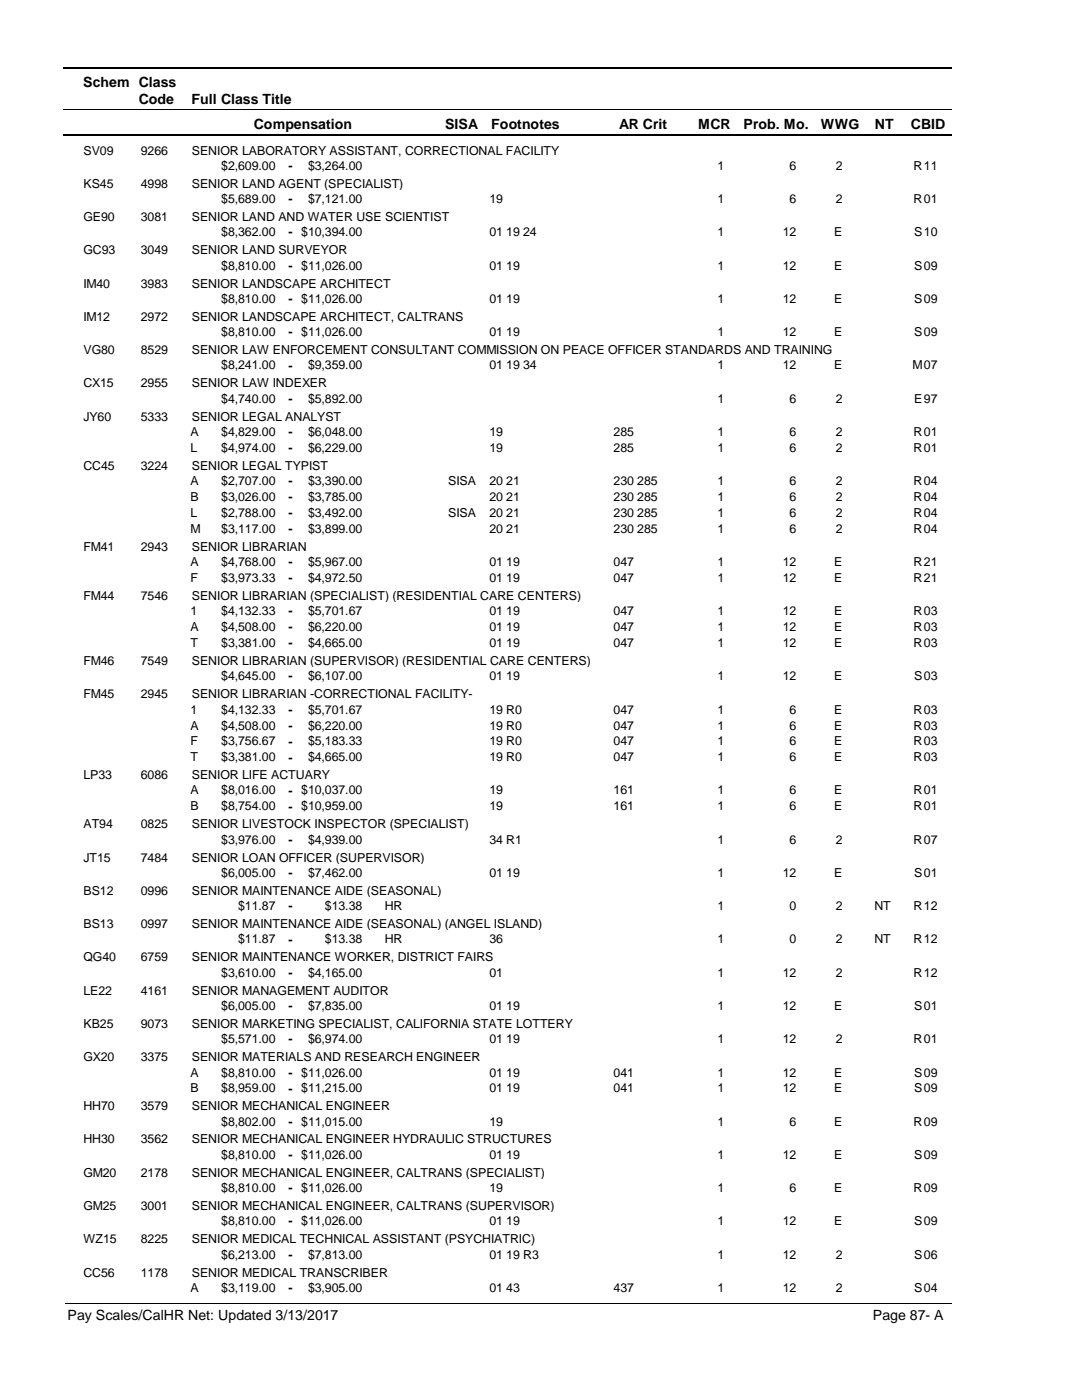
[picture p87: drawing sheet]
<svg xmlns="http://www.w3.org/2000/svg" width="216mm" height="279mm" viewBox="0 0 216 279" stroke-linecap="round" stroke-linejoin="round" font-family="sans-serif">
<defs><g id="words">
<g font-size="2.8">
<text x="16.6" y="17.3">Schem Class</text>
<text x="27.7" y="20.7">Code</text>
<text x="38.2" y="20.7">Full Class Title</text>
<text x="50.6" y="25.7">Compensation</text>
<text x="88.7" y="25.7">SISA</text>
<text x="98" y="25.7">Footnotes</text>
<text x="123.5" y="25.7">AR Crit</text>
<text x="139.2" y="25.7">MCR</text>
<text x="148.3" y="25.7">Prob. Mo.</text>
<text x="163.7" y="25.7">WWG</text>
<text x="174.5" y="25.7">NT</text>
<text x="181.6" y="25.7">CBID</text>
<text x="13.5" y="263.5">Pay Scales/CalHR Net: Updated 3/13/2017</text>
<text x="174.1" y="263.5">Page 87- A</text>
</g>
<g font-size="2.5">
<text x="16.6" y="30.8">SV09</text>
<text x="28.1" y="30.8">9266</text>
<text x="38.2" y="30.8">SENIOR LABORATORY ASSISTANT, CORRECTIONAL FACILITY</text>
<text x="44.1" y="33.9">$2,609.00</text>
<text x="57.5" y="33.9">-</text>
<text x="61.4" y="33.9">$3,264.00</text>
<text x="143.1" y="33.9">1</text>
<text x="157.5" y="33.9">6</text>
<text x="166.6" y="33.9">2</text>
<text x="182.2" y="33.9">R</text>
<text x="184.2" y="33.9">11</text>
<text x="16.6" y="37.5">KS45</text>
<text x="28.1" y="37.5">4998</text>
<text x="38.2" y="37.5">SENIOR LAND AGENT (SPECIALIST)</text>
<text x="44.1" y="40.6">$5,689.00</text>
<text x="57.5" y="40.6">-</text>
<text x="61.4" y="40.6">$7,121.00</text>
<text x="97.6" y="40.6">19</text>
<text x="143.1" y="40.6">1</text>
<text x="157.5" y="40.6">6</text>
<text x="166.6" y="40.6">2</text>
<text x="182.2" y="40.6">R</text>
<text x="184.2" y="40.6">01</text>
<text x="16.6" y="44.1">GE90</text>
<text x="28.1" y="44.1">3081</text>
<text x="38.2" y="44.1">SENIOR LAND AND WATER USE SCIENTIST</text>
<text x="44.1" y="47.2">$8,362.00</text>
<text x="57.5" y="47.2">-</text>
<text x="60.1" y="47.2">$10,394.00</text>
<text x="97.6" y="47.2">01 19 24</text>
<text x="143.1" y="47.2">1</text>
<text x="156.1" y="47.2">12</text>
<text x="166.3" y="47.2">E</text>
<text x="182.3" y="47.2">S</text>
<text x="184.2" y="47.2">10</text>
<text x="16.6" y="50.7">GC93</text>
<text x="28.1" y="50.7">3049</text>
<text x="38.2" y="50.7">SENIOR LAND SURVEYOR</text>
<text x="44.1" y="53.8">$8,810.00</text>
<text x="57.5" y="53.9">-</text>
<text x="60.1" y="53.8">$11,026.00</text>
<text x="97.6" y="53.8">01 19</text>
<text x="143.1" y="53.8">1</text>
<text x="156.1" y="53.8">12</text>
<text x="166.3" y="53.8">E</text>
<text x="182.3" y="53.8">S</text>
<text x="184.2" y="53.8">09</text>
<text x="16.6" y="57.4">IM40</text>
<text x="28.1" y="57.4">3983</text>
<text x="38.2" y="57.4">SENIOR LANDSCAPE ARCHITECT</text>
<text x="16.6" y="64">IM12</text>
<text x="28.1" y="64">2972</text>
<text x="38.2" y="64">SENIOR LANDSCAPE ARCHITECT, CALTRANS</text>
<text x="44.1" y="60.5">$8,810.00</text>
<text x="57.5" y="60.5">-</text>
<text x="60.1" y="60.5">$11,026.00</text>
<text x="97.6" y="60.5">01 19</text>
<text x="143.1" y="60.5">1</text>
<text x="156.1" y="60.5">12</text>
<text x="166.3" y="60.5">E</text>
<text x="182.3" y="60.5">S</text>
<text x="184.2" y="60.5">09</text>
<text x="16.6" y="70.7">VG80</text>
<text x="28.1" y="70.7">8529</text>
<text x="38.2" y="70.7">SENIOR LAW ENFORCEMENT CONSULTANT COMMISSION ON PEACE OFFICER STANDARDS AND TRAINING</text>
<text x="44.1" y="67.1">$8,810.00</text>
<text x="57.5" y="67.1">-</text>
<text x="60.1" y="67.1">$11,026.00</text>
<text x="97.6" y="67.1">01 19</text>
<text x="143.1" y="67.1">1</text>
<text x="156.1" y="67.1">12</text>
<text x="166.3" y="67.1">E</text>
<text x="182.3" y="67.1">S</text>
<text x="184.2" y="67.1">09</text>
<text x="16.6" y="77.3">CX15</text>
<text x="28.1" y="77.3">2955</text>
<text x="38.2" y="77.3">SENIOR LAW INDEXER</text>
<text x="44.1" y="73.7">$8,241.00</text>
<text x="57.5" y="73.8">-</text>
<text x="61.4" y="73.7">$9,359.00</text>
<text x="97.6" y="73.7">01 19 34</text>
<text x="143.1" y="73.7">1</text>
<text x="156.1" y="73.7">12</text>
<text x="166.3" y="73.7">E</text>
<text x="181.9" y="73.7">M</text>
<text x="184.2" y="73.7">07</text>
<text x="16.6" y="84">JY60</text>
<text x="28.1" y="84">5333</text>
<text x="38.2" y="84">SENIOR LEGAL ANALYST</text>
<text x="44.1" y="80.4">$4,740.00</text>
<text x="57.5" y="80.4">-</text>
<text x="61.4" y="80.4">$5,892.00</text>
<text x="143.1" y="80.4">1</text>
<text x="157.5" y="80.4">6</text>
<text x="166.6" y="80.4">2</text>
<text x="182.3" y="80.4">E</text>
<text x="184.2" y="80.4">97</text>
<text x="38" y="87">A</text>
<text x="44.1" y="87">$4,829.00</text>
<text x="57.5" y="87">-</text>
<text x="61.4" y="87">$6,048.00</text>
<text x="97.6" y="87">19</text>
<text x="122.4" y="87">285</text>
<text x="143.1" y="87">1</text>
<text x="157.5" y="87">6</text>
<text x="166.6" y="87">2</text>
<text x="182.2" y="87">R</text>
<text x="184.2" y="87">01</text>
<text x="16.6" y="93.7">CC45</text>
<text x="28.1" y="93.7">3224</text>
<text x="38" y="90.2">L</text>
<text x="38.2" y="93.7">SENIOR LEGAL TYPIST</text>
<text x="44.1" y="90.2">$4,974.00</text>
<text x="57.5" y="90.2">-</text>
<text x="61.4" y="90.2">$6,229.00</text>
<text x="97.6" y="90.2">19</text>
<text x="122.4" y="90.2">285</text>
<text x="143.1" y="90.2">1</text>
<text x="157.5" y="90.2">6</text>
<text x="166.6" y="90.2">2</text>
<text x="182.2" y="90.2">R</text>
<text x="184.2" y="90.2">01</text>
<text x="38" y="96.8">A</text>
<text x="38" y="100">B</text>
<text x="44.1" y="96.8">$2,707.00</text>
<text x="44.1" y="100">$3,026.00</text>
<text x="57.5" y="96.8">-</text>
<text x="57.5" y="100">-</text>
<text x="61.4" y="96.8">$3,390.00</text>
<text x="61.4" y="100">$3,785.00</text>
<text x="89.4" y="96.8">SISA</text>
<text x="97.6" y="96.8">20 21</text>
<text x="97.6" y="100">20 21</text>
<text x="122.4" y="96.8">230 285</text>
<text x="122.4" y="100">230 285</text>
<text x="143.1" y="96.8">1</text>
<text x="143.1" y="100">1</text>
<text x="157.5" y="96.8">6</text>
<text x="157.5" y="100">6</text>
<text x="166.6" y="96.8">2</text>
<text x="166.6" y="100">2</text>
<text x="182.2" y="96.8">R</text>
<text x="182.2" y="100">R</text>
<text x="184.2" y="96.8">04</text>
<text x="184.2" y="100">04</text>
<text x="38" y="103.2">L</text>
<text x="38" y="106.3">M</text>
<text x="44.1" y="103.2">$2,788.00</text>
<text x="44.1" y="106.3">$3,117.00</text>
<text x="57.5" y="103.2">-</text>
<text x="57.5" y="106.4">-</text>
<text x="61.4" y="103.2">$3,492.00</text>
<text x="61.4" y="106.3">$3,899.00</text>
<text x="89.4" y="103.2">SISA</text>
<text x="97.6" y="103.2">20 21</text>
<text x="97.6" y="106.3">20 21</text>
<text x="122.4" y="103.2">230 285</text>
<text x="122.4" y="106.3">230 285</text>
<text x="143.1" y="103.2">1</text>
<text x="143.1" y="106.3">1</text>
<text x="157.5" y="103.2">6</text>
<text x="157.5" y="106.3">6</text>
<text x="166.6" y="103.2">2</text>
<text x="166.6" y="106.3">2</text>
<text x="182.2" y="103.2">R</text>
<text x="182.2" y="106.3">R</text>
<text x="184.2" y="103.2">04</text>
<text x="184.2" y="106.3">04</text>
<text x="16.6" y="109.9">FM41</text>
<text x="28.1" y="109.9">2943</text>
<text x="38" y="113">A</text>
<text x="38.2" y="109.9">SENIOR LIBRARIAN</text>
<text x="44.1" y="113">$4,768.00</text>
<text x="57.5" y="113">-</text>
<text x="61.4" y="113">$5,967.00</text>
<text x="97.6" y="113">01 19</text>
<text x="122.4" y="113">047</text>
<text x="143.1" y="113">1</text>
<text x="156.1" y="113">12</text>
<text x="166.3" y="113">E</text>
<text x="182.2" y="113">R</text>
<text x="184.2" y="113">21</text>
<text x="16.6" y="119.7">FM44</text>
<text x="28.1" y="119.7">7546</text>
<text x="38" y="116.2">F</text>
<text x="38.2" y="119.7">SENIOR LIBRARIAN (SPECIALIST) (RESIDENTIAL CARE CENTERS)</text>
<text x="44.1" y="116.2">$3,973.33</text>
<text x="57.5" y="116.2">-</text>
<text x="61.4" y="116.2">$4,972.50</text>
<text x="97.6" y="116.2">01 19</text>
<text x="122.4" y="116.2">047</text>
<text x="143.1" y="116.2">1</text>
<text x="156.1" y="116.2">12</text>
<text x="166.3" y="116.2">E</text>
<text x="182.2" y="116.2">R</text>
<text x="184.2" y="116.2">21</text>
<text x="38" y="122.8">1</text>
<text x="38" y="126">A</text>
<text x="44.1" y="122.8">$4,132.33</text>
<text x="44.1" y="126">$4,508.00</text>
<text x="57.5" y="122.8">-</text>
<text x="57.5" y="126">-</text>
<text x="61.4" y="122.8">$5,701.67</text>
<text x="61.4" y="126">$6,220.00</text>
<text x="97.6" y="122.8">01 19</text>
<text x="97.6" y="126">01 19</text>
<text x="122.4" y="122.8">047</text>
<text x="122.4" y="126">047</text>
<text x="143.1" y="122.8">1</text>
<text x="143.1" y="126">1</text>
<text x="156.1" y="122.8">12</text>
<text x="156.1" y="126">12</text>
<text x="166.3" y="122.8">E</text>
<text x="166.3" y="126">E</text>
<text x="182.2" y="122.8">R</text>
<text x="182.2" y="126">R</text>
<text x="184.2" y="122.8">03</text>
<text x="184.2" y="126">03</text>
<text x="38" y="129.1">T</text>
<text x="44.1" y="129.1">$3,381.00</text>
<text x="57.5" y="129.2">-</text>
<text x="61.4" y="129.1">$4,665.00</text>
<text x="97.6" y="129.1">01 19</text>
<text x="122.4" y="129.1">047</text>
<text x="143.1" y="129.1">1</text>
<text x="156.1" y="129.1">12</text>
<text x="166.3" y="129.1">E</text>
<text x="182.2" y="129.1">R</text>
<text x="184.2" y="129.1">03</text>
<text x="16.6" y="132.7">FM46</text>
<text x="28.1" y="132.7">7549</text>
<text x="38.2" y="132.7">SENIOR LIBRARIAN (SUPERVISOR) (RESIDENTIAL CARE CENTERS)</text>
<text x="44.1" y="135.8">$4,645.00</text>
<text x="57.5" y="135.8">-</text>
<text x="61.4" y="135.8">$6,107.00</text>
<text x="97.6" y="135.8">01 19</text>
<text x="143.1" y="135.8">1</text>
<text x="156.1" y="135.8">12</text>
<text x="166.3" y="135.8">E</text>
<text x="182.3" y="135.8">S</text>
<text x="184.2" y="135.8">03</text>
<text x="16.6" y="139.4">FM45</text>
<text x="28.1" y="139.4">2945</text>
<text x="38" y="142.4">1</text>
<text x="38.2" y="139.4">SENIOR LIBRARIAN -CORRECTIONAL FACILITY-</text>
<text x="44.1" y="142.4">$4,132.33</text>
<text x="57.5" y="142.5">-</text>
<text x="61.4" y="142.4">$5,701.67</text>
<text x="97.6" y="142.4">19 R0</text>
<text x="122.4" y="142.4">047</text>
<text x="143.1" y="142.4">1</text>
<text x="157.5" y="142.4">6</text>
<text x="166.3" y="142.4">E</text>
<text x="182.2" y="142.4">R</text>
<text x="184.2" y="142.4">03</text>
<text x="38" y="145.6">A</text>
<text x="38" y="148.8">F</text>
<text x="44.1" y="145.6">$4,508.00</text>
<text x="44.1" y="148.8">$3,756.67</text>
<text x="57.5" y="145.6">-</text>
<text x="57.5" y="148.8">-</text>
<text x="61.4" y="145.6">$6,220.00</text>
<text x="61.4" y="148.8">$5,183.33</text>
<text x="97.6" y="145.6">19 R0</text>
<text x="97.6" y="148.8">19 R0</text>
<text x="122.4" y="145.6">047</text>
<text x="122.4" y="148.8">047</text>
<text x="143.1" y="145.6">1</text>
<text x="143.1" y="148.8">1</text>
<text x="157.5" y="145.6">6</text>
<text x="157.5" y="148.8">6</text>
<text x="166.3" y="145.6">E</text>
<text x="166.3" y="148.8">E</text>
<text x="182.2" y="145.6">R</text>
<text x="182.2" y="148.8">R</text>
<text x="184.2" y="145.6">03</text>
<text x="184.2" y="148.8">03</text>
<text x="16.6" y="155.5">LP33</text>
<text x="28.1" y="155.5">6086</text>
<text x="38" y="152">T</text>
<text x="38.2" y="155.5">SENIOR LIFE ACTUARY</text>
<text x="44.1" y="152">$3,381.00</text>
<text x="57.5" y="152">-</text>
<text x="61.4" y="152">$4,665.00</text>
<text x="97.6" y="152">19 R0</text>
<text x="122.4" y="152">047</text>
<text x="143.1" y="152">1</text>
<text x="157.5" y="152">6</text>
<text x="166.3" y="152">E</text>
<text x="182.2" y="152">R</text>
<text x="184.2" y="152">03</text>
<text x="38" y="158.6">A</text>
<text x="38" y="161.7">B</text>
<text x="44.1" y="158.6">$8,016.00</text>
<text x="44.1" y="161.7">$8,754.00</text>
<text x="57.5" y="158.6">-</text>
<text x="57.5" y="161.8">-</text>
<text x="60.1" y="158.6">$10,037.00</text>
<text x="60.1" y="161.7">$10,959.00</text>
<text x="97.6" y="158.6">19</text>
<text x="97.6" y="161.7">19</text>
<text x="122.4" y="158.6">161</text>
<text x="122.4" y="161.7">161</text>
<text x="143.1" y="158.6">1</text>
<text x="143.1" y="161.7">1</text>
<text x="157.5" y="158.6">6</text>
<text x="157.5" y="161.7">6</text>
<text x="166.3" y="158.6">E</text>
<text x="166.3" y="161.7">E</text>
<text x="182.2" y="158.6">R</text>
<text x="182.2" y="161.7">R</text>
<text x="184.2" y="158.6">01</text>
<text x="184.2" y="161.7">01</text>
<text x="16.6" y="165.3">AT94</text>
<text x="28.1" y="165.3">0825</text>
<text x="38.2" y="165.3">SENIOR LIVESTOCK INSPECTOR (SPECIALIST)</text>
<text x="16.6" y="172">JT15</text>
<text x="28.1" y="172">7484</text>
<text x="38.2" y="172">SENIOR LOAN OFFICER (SUPERVISOR)</text>
<text x="44.1" y="168.4">$3,976.00</text>
<text x="57.5" y="168.4">-</text>
<text x="61.4" y="168.4">$4,939.00</text>
<text x="97.6" y="168.4">34 R1</text>
<text x="143.1" y="168.4">1</text>
<text x="157.5" y="168.4">6</text>
<text x="166.6" y="168.4">2</text>
<text x="182.2" y="168.4">R</text>
<text x="184.2" y="168.4">07</text>
<text x="16.6" y="178.6">BS12</text>
<text x="28.1" y="178.6">0996</text>
<text x="38.2" y="178.6">SENIOR MAINTENANCE AIDE (SEASONAL)</text>
<text x="44.1" y="175">$6,005.00</text>
<text x="57.5" y="175.1">-</text>
<text x="61.4" y="175">$7,462.00</text>
<text x="97.6" y="175">01 19</text>
<text x="143.1" y="175">1</text>
<text x="156.1" y="175">12</text>
<text x="166.3" y="175">E</text>
<text x="182.3" y="175">S</text>
<text x="184.2" y="175">01</text>
<text x="16.6" y="185.2">BS13</text>
<text x="28.1" y="185.2">0997</text>
<text x="38.2" y="185.2">SENIOR MAINTENANCE AIDE (SEASONAL) (ANGEL ISLAND)</text>
<text x="47.5" y="181.7">$11.87</text>
<text x="57.5" y="181.7">-</text>
<text x="64.8" y="181.7">$13.38</text>
<text x="76.7" y="181.7">HR</text>
<text x="143.1" y="181.7">1</text>
<text x="157.5" y="181.7">0</text>
<text x="166.6" y="181.7">2</text>
<text x="174.4" y="181.7">NT</text>
<text x="182.2" y="181.7">R</text>
<text x="184.2" y="181.7">12</text>
<text x="16.6" y="191.9">QG40</text>
<text x="28.1" y="191.9">6759</text>
<text x="38.2" y="191.9">SENIOR MAINTENANCE WORKER, DISTRICT FAIRS</text>
<text x="47.5" y="188.3">$11.87</text>
<text x="57.5" y="188.3">-</text>
<text x="64.8" y="188.3">$13.38</text>
<text x="76.7" y="188.3">HR</text>
<text x="97.6" y="188.3">36</text>
<text x="143.1" y="188.3">1</text>
<text x="157.5" y="188.3">0</text>
<text x="166.6" y="188.3">2</text>
<text x="174.4" y="188.3">NT</text>
<text x="182.2" y="188.3">R</text>
<text x="184.2" y="188.3">12</text>
<text x="44.1" y="194.9">$3,610.00</text>
<text x="57.5" y="195">-</text>
<text x="61.4" y="194.9">$4,165.00</text>
<text x="97.6" y="194.9">01</text>
<text x="143.1" y="194.9">1</text>
<text x="156.1" y="194.9">12</text>
<text x="166.6" y="194.9">2</text>
<text x="182.2" y="194.9">R</text>
<text x="184.2" y="194.9">12</text>
<text x="16.6" y="198.5">LE22</text>
<text x="28.1" y="198.5">4161</text>
<text x="38.2" y="198.5">SENIOR MANAGEMENT AUDITOR</text>
<text x="44.1" y="201.6">$6,005.00</text>
<text x="57.5" y="201.6">-</text>
<text x="61.4" y="201.6">$7,835.00</text>
<text x="97.6" y="201.6">01 19</text>
<text x="143.1" y="201.6">1</text>
<text x="156.1" y="201.6">12</text>
<text x="166.3" y="201.6">E</text>
<text x="182.3" y="201.6">S</text>
<text x="184.2" y="201.6">01</text>
<text x="16.6" y="205.1">KB25</text>
<text x="28.1" y="205.1">9073</text>
<text x="38.2" y="205.1">SENIOR MARKETING SPECIALIST, CALIFORNIA STATE LOTTERY</text>
<text x="44.1" y="208.2">$5,571.00</text>
<text x="57.5" y="208.2">-</text>
<text x="61.4" y="208.2">$6,974.00</text>
<text x="97.6" y="208.2">01 19</text>
<text x="143.1" y="208.2">1</text>
<text x="156.1" y="208.2">12</text>
<text x="166.6" y="208.2">2</text>
<text x="182.2" y="208.2">R</text>
<text x="184.2" y="208.2">01</text>
<text x="16.6" y="211.8">GX20</text>
<text x="28.1" y="211.8">3375</text>
<text x="38" y="214.9">A</text>
<text x="38.2" y="211.8">SENIOR MATERIALS AND RESEARCH ENGINEER</text>
<text x="44.1" y="214.9">$8,810.00</text>
<text x="57.5" y="214.9">-</text>
<text x="60.1" y="214.9">$11,026.00</text>
<text x="97.6" y="214.9">01 19</text>
<text x="122.4" y="214.9">041</text>
<text x="143.1" y="214.9">1</text>
<text x="156.1" y="214.9">12</text>
<text x="166.3" y="214.9">E</text>
<text x="182.3" y="214.9">S</text>
<text x="184.2" y="214.9">09</text>
<text x="16.6" y="221.6">HH70</text>
<text x="28.1" y="221.6">3579</text>
<text x="38" y="218">B</text>
<text x="38.2" y="221.6">SENIOR MECHANICAL ENGINEER</text>
<text x="44.1" y="218">$8,959.00</text>
<text x="57.5" y="218.1">-</text>
<text x="60.1" y="218">$11,215.00</text>
<text x="97.6" y="218">01 19</text>
<text x="122.4" y="218">041</text>
<text x="143.1" y="218">1</text>
<text x="156.1" y="218">12</text>
<text x="166.3" y="218">E</text>
<text x="182.3" y="218">S</text>
<text x="184.2" y="218">09</text>
<text x="44.1" y="224.6">$8,802.00</text>
<text x="57.5" y="224.7">-</text>
<text x="60.1" y="224.6">$11,015.00</text>
<text x="97.6" y="224.6">19</text>
<text x="143.1" y="224.6">1</text>
<text x="157.5" y="224.6">6</text>
<text x="166.3" y="224.6">E</text>
<text x="182.2" y="224.6">R</text>
<text x="184.2" y="224.6">09</text>
<text x="16.6" y="228.2">HH30</text>
<text x="28.1" y="228.2">3562</text>
<text x="38.2" y="228.2">SENIOR MECHANICAL ENGINEER HYDRAULIC STRUCTURES</text>
<text x="44.1" y="231.3">$8,810.00</text>
<text x="57.5" y="231.3">-</text>
<text x="60.1" y="231.3">$11,026.00</text>
<text x="97.6" y="231.3">01 19</text>
<text x="143.1" y="231.3">1</text>
<text x="156.1" y="231.3">12</text>
<text x="166.3" y="231.3">E</text>
<text x="182.3" y="231.3">S</text>
<text x="184.2" y="231.3">09</text>
<text x="16.6" y="234.9">GM20</text>
<text x="28.1" y="234.9">2178</text>
<text x="38.2" y="234.9">SENIOR MECHANICAL ENGINEER, CALTRANS (SPECIALIST)</text>
<text x="44.1" y="237.9">$8,810.00</text>
<text x="57.5" y="238">-</text>
<text x="60.1" y="237.9">$11,026.00</text>
<text x="97.6" y="237.9">19</text>
<text x="143.1" y="237.9">1</text>
<text x="157.5" y="237.9">6</text>
<text x="166.3" y="237.9">E</text>
<text x="182.2" y="237.9">R</text>
<text x="184.2" y="237.9">09</text>
<text x="16.6" y="241.5">GM25</text>
<text x="28.1" y="241.5">3001</text>
<text x="38.2" y="241.5">SENIOR MECHANICAL ENGINEER, CALTRANS (SUPERVISOR)</text>
<text x="44.1" y="244.6">$8,810.00</text>
<text x="57.5" y="244.6">-</text>
<text x="60.1" y="244.6">$11,026.00</text>
<text x="97.6" y="244.6">01 19</text>
<text x="143.1" y="244.6">1</text>
<text x="156.1" y="244.6">12</text>
<text x="166.3" y="244.6">E</text>
<text x="182.3" y="244.6">S</text>
<text x="184.2" y="244.6">09</text>
<text x="16.6" y="248.1">WZ15</text>
<text x="28.1" y="248.1">8225</text>
<text x="38.2" y="248.1">SENIOR MEDICAL TECHNICAL ASSISTANT (PSYCHIATRIC)</text>
<text x="44.1" y="251.2">$6,213.00</text>
<text x="57.5" y="251.2">-</text>
<text x="61.4" y="251.2">$7,813.00</text>
<text x="97.6" y="251.2">01 19 R3</text>
<text x="143.1" y="251.2">1</text>
<text x="156.1" y="251.2">12</text>
<text x="166.6" y="251.2">2</text>
<text x="182.3" y="251.2">S</text>
<text x="184.2" y="251.2">06</text>
<text x="16.6" y="254.8">CC56</text>
<text x="28.1" y="254.8">1178</text>
<text x="38" y="257.9">A</text>
<text x="38.2" y="254.8">SENIOR MEDICAL TRANSCRIBER</text>
<text x="44.1" y="257.9">$3,119.00</text>
<text x="57.5" y="257.9">-</text>
<text x="61.4" y="257.9">$3,905.00</text>
<text x="97.6" y="257.9">01 43</text>
<text x="122.4" y="257.9">437</text>
<text x="143.1" y="257.9">1</text>
<text x="156.1" y="257.9">12</text>
<text x="166.6" y="257.9">2</text>
<text x="182.3" y="257.9">S</text>
<text x="184.2" y="257.9">04</text>
</g>
</g></defs>
<path d="M12.7 13.5h177.1" fill="none" stroke="#000" stroke-width=".36"/>
<path d="M12.7 21.9h177.1" fill="none" stroke="#000" stroke-width=".2"/>
<path d="M12.7 27h177.1" fill="none" stroke="#000" stroke-width=".35"/>
<g fill="#fff">
<path d="M40.4 31.3h16.2v3h-16.2z" fill-rule="evenodd"/>
<path d="M183.9 31.3h4.1v3h-4.1z" fill-rule="evenodd"/>
<path d="M40.4 37.9h16.2v3h-16.2z" fill-rule="evenodd"/>
<path d="M183.9 37.9h4.1v3h-4.1z" fill-rule="evenodd"/>
<path d="M40.4 44.6h16.2v2.9h-16.2z" fill-rule="evenodd"/>
<path d="M183.9 44.6h4.1v2.9h-4.1z" fill-rule="evenodd"/>
<path d="M40.4 51.2h16.2v3h-16.2z" fill-rule="evenodd"/>
<path d="M183.9 51.2h4.1v3h-4.1z" fill-rule="evenodd"/>
<path d="M40.4 57.8h16.2v3h-16.2z" fill-rule="evenodd"/>
<path d="M183.9 57.8h4.1v3h-4.1z" fill-rule="evenodd"/>
<path d="M40.4 64.5h16.2v2.9h-16.2z" fill-rule="evenodd"/>
<path d="M183.9 64.5h4.1v2.9h-4.1z" fill-rule="evenodd"/>
<path d="M40.4 71.1h16.2v3h-16.2z" fill-rule="evenodd"/>
<path d="M183.9 71.1h4.1v3h-4.1z" fill-rule="evenodd"/>
<path d="M40.4 77.8h16.2v2.9h-16.2z" fill-rule="evenodd"/>
<path d="M183.9 77.8h4.1v2.9h-4.1z" fill-rule="evenodd"/>
<path d="M40.4 84.4h16.2v3h-16.2z" fill-rule="evenodd"/>
<path d="M183.9 84.4h4.1v3h-4.1z" fill-rule="evenodd"/>
<path d="M40.4 87.5h16.2v3h-16.2z" fill-rule="evenodd"/>
<path d="M183.9 87.5h4.1v3h-4.1z" fill-rule="evenodd"/>
<path d="M40.4 94.2h16.2v3h-16.2z" fill-rule="evenodd"/>
<path d="M183.9 94.2h4.1v3h-4.1z" fill-rule="evenodd"/>
<path d="M40.4 97.4h16.2v3h-16.2z" fill-rule="evenodd"/>
<path d="M183.9 97.4h4.1v3h-4.1z" fill-rule="evenodd"/>
<path d="M40.4 100.5h16.2v3h-16.2z" fill-rule="evenodd"/>
<path d="M183.9 100.5h4.1v3h-4.1z" fill-rule="evenodd"/>
<path d="M40.4 103.7h16.2v3h-16.2z" fill-rule="evenodd"/>
<path d="M183.9 103.7h4.1v3h-4.1z" fill-rule="evenodd"/>
<path d="M40.4 110.4h16.2v3h-16.2z" fill-rule="evenodd"/>
<path d="M183.9 110.4h4.1v3h-4.1z" fill-rule="evenodd"/>
<path d="M40.4 113.6h16.2v2.9h-16.2z" fill-rule="evenodd"/>
<path d="M183.9 113.6h4.1v2.9h-4.1z" fill-rule="evenodd"/>
<path d="M40.4 120.2h16.2v2.9h-16.2z" fill-rule="evenodd"/>
<path d="M183.9 120.2h4.1v2.9h-4.1z" fill-rule="evenodd"/>
<path d="M40.4 123.3h16.2v3h-16.2z" fill-rule="evenodd"/>
<path d="M183.9 123.3h4.1v3h-4.1z" fill-rule="evenodd"/>
<path d="M40.4 126.5h16.2v3h-16.2z" fill-rule="evenodd"/>
<path d="M183.9 126.5h4.1v3h-4.1z" fill-rule="evenodd"/>
<path d="M40.4 133.2h16.2v3h-16.2z" fill-rule="evenodd"/>
<path d="M183.9 133.2h4.1v3h-4.1z" fill-rule="evenodd"/>
<path d="M40.4 139.8h16.2v3h-16.2z" fill-rule="evenodd"/>
<path d="M183.9 139.8h4.1v3h-4.1z" fill-rule="evenodd"/>
<path d="M40.4 143h16.2v3h-16.2z" fill-rule="evenodd"/>
<path d="M183.9 143h4.1v3h-4.1z" fill-rule="evenodd"/>
<path d="M40.4 146.2h16.2v3h-16.2z" fill-rule="evenodd"/>
<path d="M183.9 146.2h4.1v3h-4.1z" fill-rule="evenodd"/>
<path d="M40.4 149.3h16.2v3h-16.2z" fill-rule="evenodd"/>
<path d="M183.9 149.3h4.1v3h-4.1z" fill-rule="evenodd"/>
<path d="M40.4 156h16.2v2.9h-16.2z" fill-rule="evenodd"/>
<path d="M183.9 156h4.1v2.9h-4.1z" fill-rule="evenodd"/>
<path d="M40.4 159.1h16.2v3h-16.2z" fill-rule="evenodd"/>
<path d="M183.9 159.1h4.1v3h-4.1z" fill-rule="evenodd"/>
<path d="M40.4 165.8h16.2v3h-16.2z" fill-rule="evenodd"/>
<path d="M183.9 165.8h4.1v3h-4.1z" fill-rule="evenodd"/>
<path d="M40.4 172.4h16.2v3h-16.2z" fill-rule="evenodd"/>
<path d="M183.9 172.4h4.1v3h-4.1z" fill-rule="evenodd"/>
<path d="M40.4 179h16.2v3h-16.2z" fill-rule="evenodd"/>
<path d="M183.9 179h4.1v3h-4.1z" fill-rule="evenodd"/>
<path d="M40.4 185.7h16.2v3h-16.2z" fill-rule="evenodd"/>
<path d="M183.9 185.7h4.1v3h-4.1z" fill-rule="evenodd"/>
<path d="M40.4 192.3h16.2v3h-16.2z" fill-rule="evenodd"/>
<path d="M183.9 192.3h4.1v3h-4.1z" fill-rule="evenodd"/>
<path d="M40.4 198.9h16.2v3h-16.2z" fill-rule="evenodd"/>
<path d="M183.9 198.9h4.1v3h-4.1z" fill-rule="evenodd"/>
<path d="M40.4 205.6h16.2v3h-16.2z" fill-rule="evenodd"/>
<path d="M183.9 205.6h4.1v3h-4.1z" fill-rule="evenodd"/>
<path d="M40.4 212.3h16.2v2.9h-16.2z" fill-rule="evenodd"/>
<path d="M183.9 212.3h4.1v2.9h-4.1z" fill-rule="evenodd"/>
<path d="M40.4 215.4h16.2v3h-16.2z" fill-rule="evenodd"/>
<path d="M183.9 215.4h4.1v3h-4.1z" fill-rule="evenodd"/>
<path d="M40.4 222h16.2v3h-16.2z" fill-rule="evenodd"/>
<path d="M183.9 222h4.1v3h-4.1z" fill-rule="evenodd"/>
<path d="M40.4 228.7h16.2v3h-16.2z" fill-rule="evenodd"/>
<path d="M183.9 228.7h4.1v3h-4.1z" fill-rule="evenodd"/>
<path d="M40.4 235.3h16.2v3h-16.2z" fill-rule="evenodd"/>
<path d="M183.9 235.3h4.1v3h-4.1z" fill-rule="evenodd"/>
<path d="M40.4 241.9h16.2v3h-16.2z" fill-rule="evenodd"/>
<path d="M183.9 241.9h4.1v3h-4.1z" fill-rule="evenodd"/>
<path d="M40.4 248.6h16.2v3h-16.2z" fill-rule="evenodd"/>
<path d="M183.9 248.6h4.1v3h-4.1z" fill-rule="evenodd"/>
<path d="M40.4 255.2h16.2v3h-16.2z" fill-rule="evenodd"/>
<path d="M183.9 255.2h4.1v3h-4.1z" fill-rule="evenodd"/>
</g>
<path d="M13.1 260.1h176.7" fill="none" stroke="#000" stroke-width=".2"/>
<use href="#words"/>
</svg>
